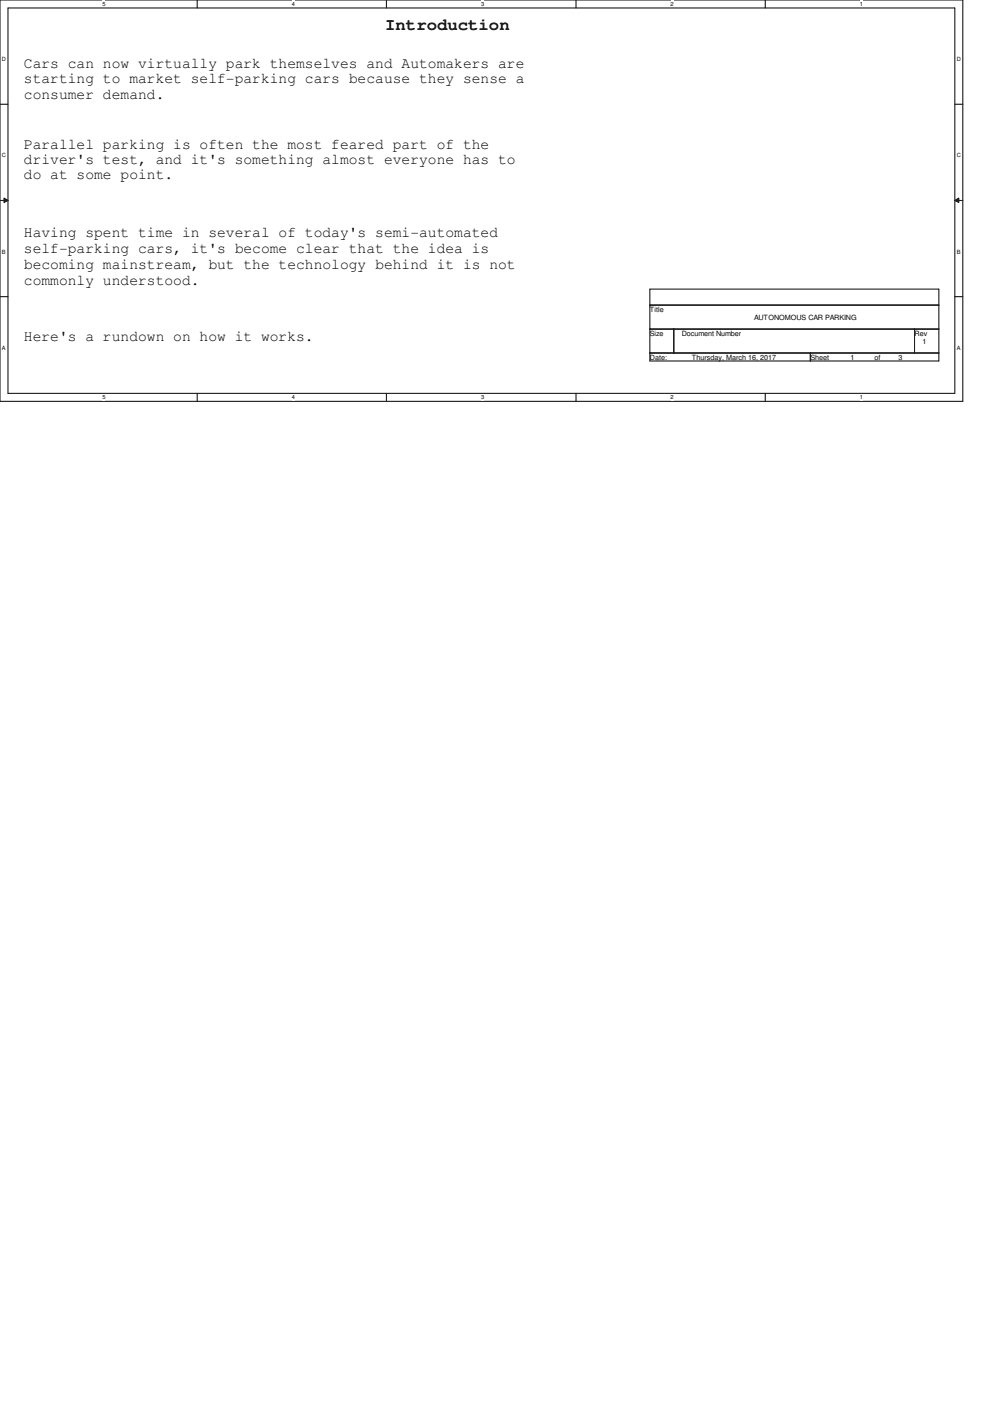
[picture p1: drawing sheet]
<svg xmlns="http://www.w3.org/2000/svg" width="210mm" height="297mm" viewBox="0 0 210 297" stroke-linecap="round" stroke-linejoin="round" font-family="sans-serif">
<defs><g id="words">
<text font-size="3.6" x="81.7" y="6.4">Introduction</text>
<g font-size="3.2">
<text x="5.1" y="14.5">Cars can now virtually park themselves and Automakers are</text>
<text x="5.1" y="17.7">starting to market self-parking cars because they sense a</text>
<text x="5.1" y="20.9">consumer demand.</text>
<text x="5.1" y="31.5">Parallel parking is often the most feared part of the</text>
<text x="5.1" y="34.7">driver's test, and it's something almost everyone has to</text>
<text x="5.1" y="37.9">do at some point.</text>
<text x="5.1" y="50.2">Having spent time in several of today's semi-automated</text>
<text x="5.1" y="53.6">self-parking cars, it's become clear that the idea is</text>
<text x="5.1" y="57">becoming mainstream, but the technology behind it is not</text>
<text x="5.1" y="60.4">commonly understood.</text>
<text x="5.1" y="72.3">Here's a rundown on how it works.</text>
</g>
<g font-size="1.5">
<text x="137.8" y="66.1">Title</text>
<text x="137.8" y="71.2">Size</text>
<text x="144.6" y="71.2">Document Number</text>
<text x="159.9" y="67.8">AUTONOMOUS CAR PARKING</text>
<text x="194" y="71.2">Rev</text>
<text x="137.8" y="76.3">Date:</text>
<text x="146.7" y="76.3">Thursday, March 16, 2017</text>
<text x="171.9" y="76.3">Sheet</text>
<text x="180.4" y="76.3">1</text>
<text x="185.5" y="76.3">of</text>
<text x="190.6" y="76.3">3</text>
<text x="195.7" y="72.9">1</text>
</g>
<g font-size="1.2">
<text x="21.8" y="1.3">5</text>
<text x="61.9" y="1.3">4</text>
<text x="102" y="1.3">3</text>
<text x="142.2" y="1.3">2</text>
<text x="182.4" y="1.3">1</text>
<text x=".4" y="13">D</text>
<text x="202.9" y="13">D</text>
<text x=".4" y="33.4">C</text>
<text x="202.9" y="33.4">C</text>
<text x=".4" y="53.8">B</text>
<text x="202.9" y="53.8">B</text>
<text x=".4" y="74.2">A</text>
<text x="202.9" y="74.2">A</text>
<text x="21.8" y="84.7">5</text>
<text x="61.9" y="84.7">4</text>
<text x="102" y="84.7">3</text>
<text x="142.2" y="84.7">2</text>
<text x="182.4" y="84.7">1</text>
</g>
</g></defs>
<path d="M0 0h204.2v85.1h-204.2zM1.7 1.7h200.8v81.7h-200.8z" fill="none" stroke="#000" stroke-width=".21"/>
<g fill="#fff">
<path d="M21.8 .2h.6v1.3h-.6z"/>
<path d="M21.8 83.6h.6v1.3h-.6z"/>
</g>
<path d="M41.8 0v1.7M41.8 83.4v1.7" fill="none" stroke="#000" stroke-width=".21"/>
<g fill="#fff">
<path d="M61.9 .2h.6v1.3h-.6z"/>
<path d="M61.9 83.6h.6v1.3h-.6z"/>
</g>
<path d="M82 0v1.7M82 83.4v1.7" fill="none" stroke="#000" stroke-width=".21"/>
<g fill="#fff">
<path d="M102 .2h.6v1.3h-.6z"/>
<path d="M102 83.6h.6v1.3h-.6z"/>
</g>
<path d="M122.2 0v1.7M122.2 83.4v1.7" fill="none" stroke="#000" stroke-width=".21"/>
<g fill="#fff">
<path d="M142.2 .2h.6v1.3h-.6z"/>
<path d="M142.2 83.6h.6v1.3h-.6z"/>
</g>
<path d="M162.3 0v1.7M162.3 83.4v1.7" fill="none" stroke="#000" stroke-width=".21"/>
<g fill="#fff">
<path d="M182.4 .2h.6v1.3h-.6z"/>
<path d="M182.4 83.6h.6v1.3h-.6z"/>
<path d="M.4 11.9h.8v1.3h-.8z"/>
<path d="M202.9 11.9h.8v1.3h-.8z"/>
<path d="M.4 32.3h.8v1.3h-.8z"/>
<path d="M202.9 32.3h.8v1.3h-.8z"/>
</g>
<path d="M0 22.1h1.7M202.5 22.1h1.7" fill="none" stroke="#000" stroke-width=".21"/>
<g fill="#fff">
<path d="M.4 52.7h.8v1.3h-.8z"/>
<path d="M202.9 52.7h.8v1.3h-.8z"/>
</g>
<path d="M0 42.5h1.7M.8 42l.9 .5-.9 .4zM202.5 42.5l.9-.5v.9zM202.5 42.5h1.7" fill="none" stroke="#000" stroke-width=".21"/>
<path d="M.8 42l.9 .5-.9 .4zM202.5 42.5l.9-.5v.9z" fill="#000"/>
<g fill="#fff">
<path d="M.4 73.1h.8v1.3h-.8z"/>
<path d="M202.9 73.1h.8v1.3h-.8z"/>
</g>
<path d="M0 62.9h1.7M137.8 61.3h61.3v15.2h-61.3zM137.8 64.7h61.3M137.8 69.8h61.3M137.8 74.8h61.3M142.9 69.8v5M171.9 74.8v1.7M194 69.8v5M202.5 62.9h1.7" fill="none" stroke="#000" stroke-width=".21"/>
<use href="#words"/>
</svg>
